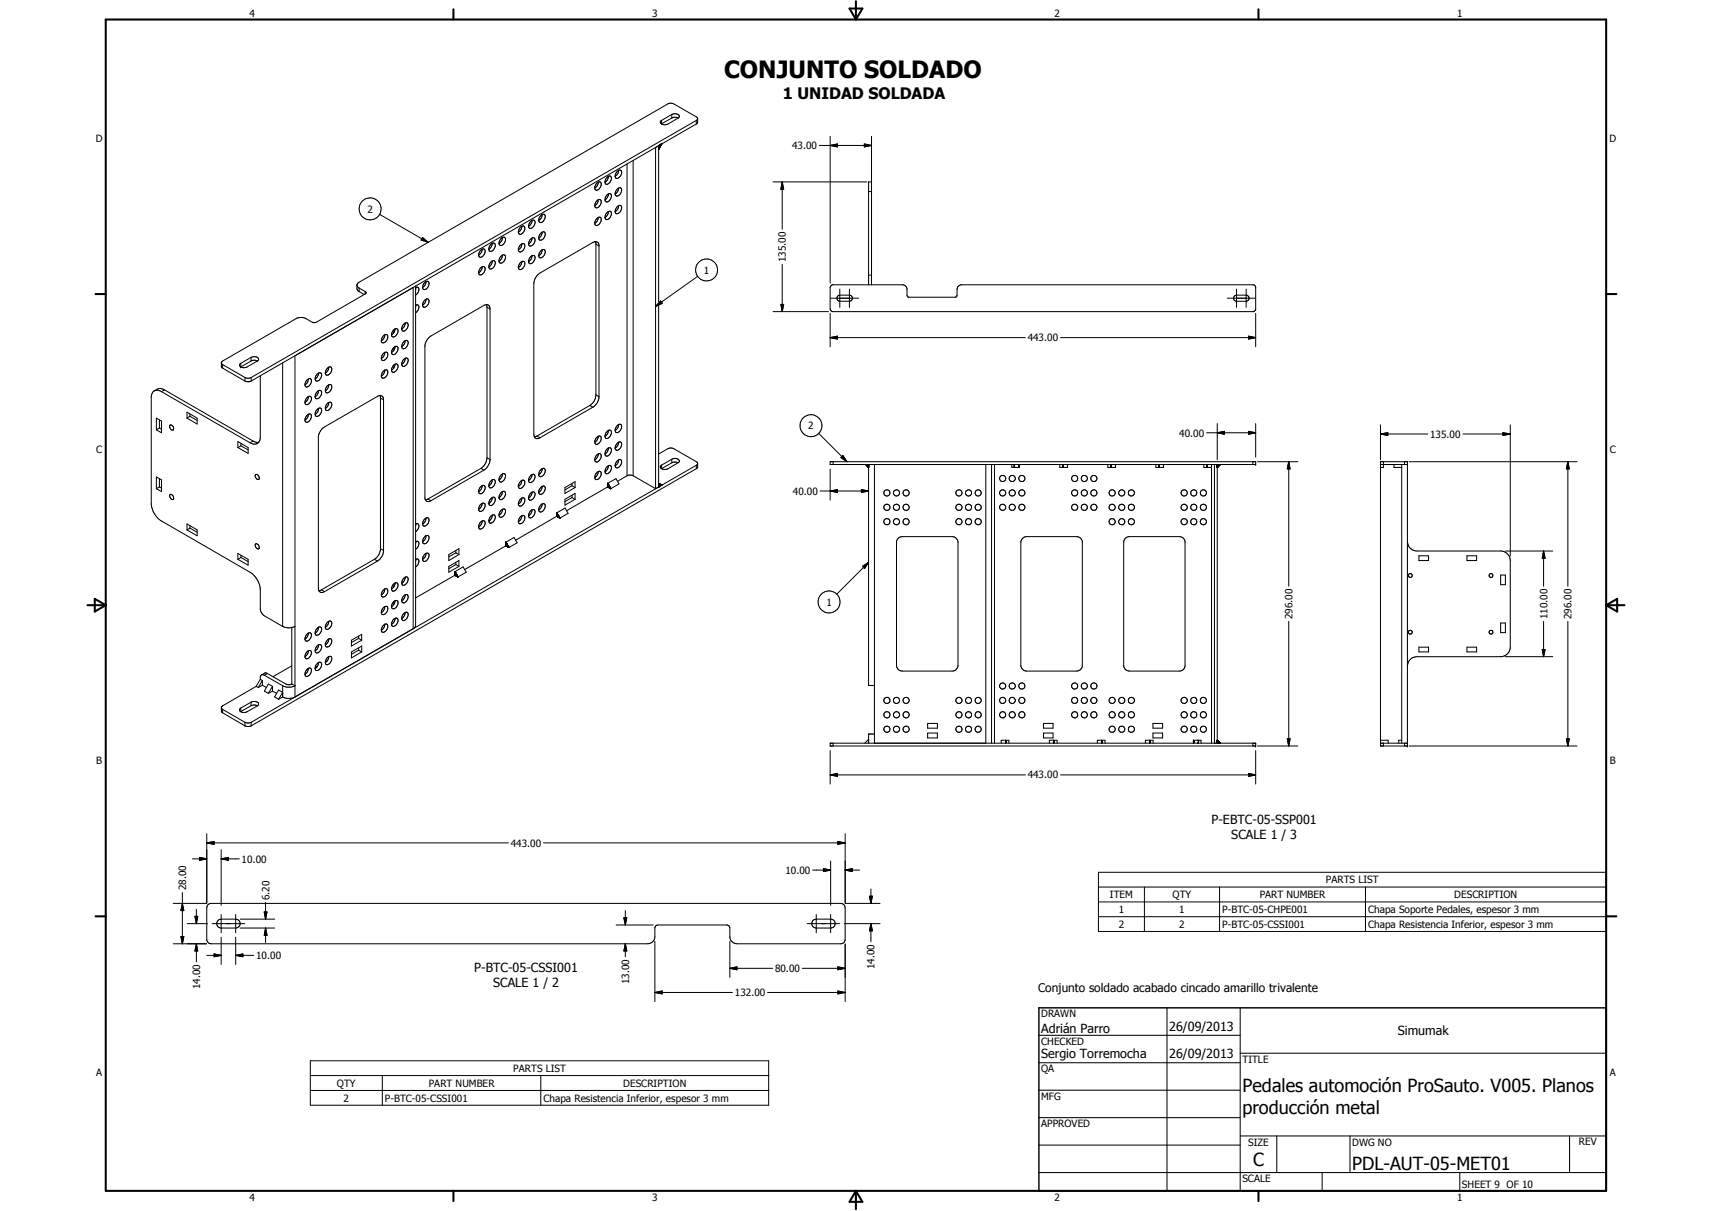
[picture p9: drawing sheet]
<svg xmlns="http://www.w3.org/2000/svg" width="594mm" height="420mm" viewBox="0 0 594 420" stroke-linecap="round" stroke-linejoin="round" font-family="sans-serif">
<defs><g id="words">
<text font-size="8.2" x="251.3" y="27">CONJUNTO SOLDADO</text>
<g font-size="6.3">
<text x="431.1" y="379">Pedales automoción ProSauto. V005. Planos</text>
<text x="431.1" y="386.5">producción metal</text>
<text x="434.8" y="404.7">C</text>
<text x="469.2" y="406">PDL-AUT-05-MET01</text>
</g>
<text font-size="5.5" x="271.6" y="34.3">1 UNIDAD SOLDADA</text>
<g font-size="4.4">
<text x="420.4" y="286">P-EBTC-05-SSP001</text>
<text x="427.3" y="291.2">SCALE 1 / 3</text>
<text x="164.6" y="337.2">P-BTC-05-CSSI001</text>
<text x="171.1" y="342.4">SCALE 1 / 2</text>
<text x="361.3" y="358.4">Adrián Parro</text>
<text x="405.7" y="357.7">26/09/2013</text>
<text x="485" y="359.2">Simumak</text>
<text x="361.3" y="367.1">Sergio Torremocha</text>
<text x="405.7" y="367.2">26/09/2013</text>
</g>
<text font-size="4.1" x="360.2" y="344.3">Conjunto soldado acabado cincado amarillo trivalente</text>
<g font-size="3.5">
<text x="86.6" y="5.8">4</text>
<text x="226.3" y="5.8">3</text>
<text x="365.9" y="5.8">2</text>
<text x="505.6" y="5.8">1</text>
<text x="33.3" y="49.4">D</text>
<text x="274.9" y="51.8">43.00</text>
<text x="558.5" y="49.4">D</text>
<text x="127.5" y="73.8">2</text>
<text x="244.3" y="95">1</text>
<text x="272.7" y="91" transform="rotate(-90 272.7 91)">135.00</text>
<text x="356.6" y="118.4">443.00</text>
<text x="280.5" y="149">2</text>
<text x="409.2" y="151.5">40.00</text>
<text x="496.3" y="151.9">135.00</text>
<text x="33.4" y="157.3">C</text>
<text x="558.6" y="157.3">C</text>
<text x="275.2" y="171.7">40.00</text>
<text x="286.8" y="210.1">1</text>
<text x="448.5" y="214.8" transform="rotate(-90 448.5 214.8)">296.00</text>
<text x="536.9" y="214.8" transform="rotate(-90 536.9 214.8)">110.00</text>
<text x="545.3" y="214.8" transform="rotate(-90 545.3 214.8)">296.00</text>
<text x="33.4" y="265.2">B</text>
<text x="558.6" y="265.2">B</text>
<text x="356.6" y="270.1">443.00</text>
<text x="177.2" y="293.7">443.00</text>
<text x="83.9" y="299.3">10.00</text>
<text x="272.5" y="303.1">10.00</text>
<text x="64.6" y="308.9" transform="rotate(-90 64.6 308.9)">28.00</text>
<text x="385.1" y="311.6">ITEM</text>
<text x="406.9" y="311.7">QTY</text>
<text x="437.1" y="311.6">PART NUMBER</text>
<text x="460.1" y="306.5">PARTS LIST</text>
<text x="504.6" y="311.7">DESCRIPTION</text>
<text x="93.5" y="312.3" transform="rotate(-90 93.5 312.3)">6.20</text>
<text x="388.2" y="316.8">1</text>
<text x="409.2" y="316.8">1</text>
<text x="424.1" y="316.8">P-BTC-05-CHPE001</text>
<text x="474.7" y="316.8">Chapa Soporte Pedales, espesor 3 mm</text>
<text x="388.2" y="321.9">2</text>
<text x="409.2" y="321.9">2</text>
<text x="424.1" y="321.9">P-BTC-05-CSSI001</text>
<text x="474.7" y="321.9">Chapa Resistencia Inferior, espesor 3 mm</text>
<text x="88.9" y="332.7">10.00</text>
<text x="218.3" y="341.4" transform="rotate(-90 218.3 341.4)">13.00</text>
<text x="268.9" y="337.2">80.00</text>
<text x="303.5" y="336.2" transform="rotate(-90 303.5 336.2)">14.00</text>
<text x="69.5" y="343.2" transform="rotate(-90 69.5 343.2)">14.00</text>
<text x="255" y="345.6">132.00</text>
<text x="361.3" y="353">DRAWN</text>
<text x="361.3" y="362.5">CHECKED</text>
<text x="178.1" y="371.9">PARTS LIST</text>
<text x="431.1" y="368.7">TITLE</text>
<text x="33.4" y="373.2">A</text>
<text x="116.9" y="377.1">QTY</text>
<text x="148.8" y="377">PART NUMBER</text>
<text x="216.3" y="377.1">DESCRIPTION</text>
<text x="361.3" y="372.1">QA</text>
<text x="558.6" y="373.2">A</text>
<text x="119.2" y="382.2">2</text>
<text x="133.6" y="382.2">P-BTC-05-CSSI001</text>
<text x="188.6" y="382.2">Chapa Resistencia Inferior, espesor 3 mm</text>
<text x="361.3" y="381.6">MFG</text>
<text x="361.3" y="391.1">APPROVED</text>
<text x="433.1" y="397.5">SIZE</text>
<text x="469.2" y="397.5">DWG NO</text>
<text x="547.9" y="397.4">REV</text>
<text x="431.1" y="410.2">SCALE</text>
<text x="507.3" y="412.3">SHEET 9 OF 10</text>
<text x="86.6" y="416.7">4</text>
<text x="226.3" y="416.7">3</text>
<text x="365.9" y="416.7">2</text>
<text x="505.6" y="416.7">1</text>
</g>
</g></defs>
<g fill="none" stroke="#000" stroke-width=".35">
<path d="M233.1 39.7l.2-.1a1.72 1.72 0 0 1 2.4 .9l-3.9 2.6-1.1 .2-1.1-.2M233.1 39.7l-3.5 2.1M233.1 39.7v1.2M214.1 59.6a.89 .89 0 0 1 1.3-.5 .89 .89 0 0 1 .2 1.4 1.38 1.38 0 0 1-2.1 1.1v-1zM214.7 59.1a2.39 2.39 0 0 1-1.3 2.1M217.6 56.9v108.2M219.7 55.7v109.4M228.6 50.5l1-.5-1 1.8zM228.6 50.5v118.5M228.6 50.5l-1.1 .7v118.3M228.6 50.5l1-.5-1 1.8M229.6 41.8v1.2"/>
<path d="M229.6 43h-.1M229.6 41.8l-.5 .4 .5 .9M233.1 40.9l-3.5 2.1M233.1 40.9l.7-.2 1.5 .2M241.6 41.8l-154.4 89.2M241.6 43l-154.4 89.2M241.6 41.8v1.2M242.1 41.1l-.5 .7M242.1 41.1l-.3-.4-8.2-4.8h-1.7l-107.3 62-.7 .9v1.5l.7 .9M242.1 41.1v1.3l-.5 .6M284.3 50.5h18.1M288.1 50.5l2.5-.5v1z"/>
<path d="M288.1 47.3v50.9M299.9 50l2.5 .5-2.5 .5zM302.4 47.3v51.5M131.7 74.4l16.9 9.7M180.5 78.9l.6-.4 .6-.1a1.86 1.86 0 0 1-.9 2.9 .91 .91 0 0 1-1-.6 .91 .91 0 0 1 .3-1zM181.1 78.5l-.3 1-.9 1.1M184.1 76.9l.4-.4a.85 .85 0 0 1 1.1 .2 .85 .85 0 0 1-.1 1.2 1.33 1.33 0 0 1-1.9 1.1l-.2-.8zM184.6 76.5l-.2 1-1 1M187.6 74.8a.9 .9 0 0 1 1.3-.4 .9 .9 0 0 1 .2 1.4 1.38 1.38 0 0 1-2.1 1.1 2.1 2.1 0 0 1 .6-2.1zM188.1 74.4a2.36 2.36 0 0 1-1.2 2.1M206.8 70l.5-.4a.78 .78 0 0 1 1.3 0 1.93 1.93 0 0 1-1.9 2.5l-.3-1.1zM207 63.6a.89 .89 0 0 1 1.6-.1 1.87 1.87 0 0 1-1.9 2.4l-.2-.2v-1.1z"/>
<path d="M207 75.9l.7-.5h.5a1.78 1.78 0 0 1 .1 1.8 1.78 1.78 0 0 1-1.6 .9l-.2-.2v-1zM207.6 69.3a2.34 2.34 0 0 1-1.2 2.1M207.6 63.2a2.46 2.46 0 0 1-1.2 2.1M207.6 75.4a2.46 2.46 0 0 1-1.2 2.1M210.8 67.5a.86 .86 0 0 1 1.2-.1 .86 .86 0 0 1 0 1.2l-.1 .3a1.16 1.16 0 0 1-.7 1 1.16 1.16 0 0 1-1.2-.2 2.3 2.3 0 0 1 .8-2.2zM210.8 61.4a.86 .86 0 0 1 1.2-.1 .86 .86 0 0 1 0 1.2 1.38 1.38 0 0 1-1.9 1.3 2.09 2.09 0 0 1 .7-2.4zM210.8 73.6a.86 .86 0 0 1 1.2-.1 .86 .86 0 0 1 0 1.3 1.26 1.26 0 0 1-.6 1.1 1.26 1.26 0 0 1-1.4-.1 2.27 2.27 0 0 1 .8-2.2zM211.1 73.4a2.36 2.36 0 0 1-1.2 2.1M211.1 61.1a2.46 2.46 0 0 1-1.2 2.1M211.1 67.3a2.36 2.36 0 0 1-1.2 2M214.1 65.7l.2-.3a.87 .87 0 0 1 1.3 0 1.95 1.95 0 0 1-1.8 2.5l-.4-.7zM214.1 71.8a.9 .9 0 0 1 1.3-.5 .9 .9 0 0 1 .2 1.4l-.1 .3a1.19 1.19 0 0 1-2 .8v-1z"/>
<path d="M214.7 65.2a2.39 2.39 0 0 1-1.3 2.1M214.7 71.4a2.39 2.39 0 0 1-1.3 2M268.3 63.1h32.5M271.4 63.1l.5 2.6h-.9zM271.4 63.1v16.4M301.4 66.5h1M302.4 63.1h-1v35.7M123.9 99.1l.7 .8M124.6 99.9l2.1 1.3M124.6 99.9v1.3M144.2 99.8l.4-.2a1.24 1.24 0 0 1 .8 1.1 1.24 1.24 0 0 1-.6 1.2l-.6 .5M144.2 99.2v117.7l-.2 .7-.6 .5"/>
<path d="M144.3 99.7l-.1 .6M146.6 82.4l2 1.7-2.5-.8zM147.5 97.9a.86 .86 0 0 1 1.3-.1 .86 .86 0 0 1 0 1.3 1.43 1.43 0 0 1-2 1.2l-.1-.2a2.21 2.21 0 0 1 .8-2.2zM147.8 97.7v.3a2.25 2.25 0 0 1-1.2 1.7M166.5 87.1l.5-.4a.84 .84 0 0 1 1.2-.1 .84 .84 0 0 1 0 1.2 1.38 1.38 0 0 1-1.9 1.3l-.2-.9zM166.7 93l.5-.3a.83 .83 0 0 1 1.1 .1 .83 .83 0 0 1-.1 1.1 1.69 1.69 0 0 1-1.8 1.4l-.3-1zM167.3 92.6a2.46 2.46 0 0 1-1.2 2.1M167.3 86.5a2.34 2.34 0 0 1-1.2 2M170.5 84.6a.86 .86 0 0 1 1.2-.1 .86 .86 0 0 1 0 1.3l-.1 .3a1.16 1.16 0 0 1-.7 1 1.16 1.16 0 0 1-1.2-.2 2.3 2.3 0 0 1 .8-2.3zM170.5 90.8a.86 .86 0 0 1 1.2-.2 .86 .86 0 0 1 0 1.3 1.26 1.26 0 0 1-.6 1.2 1.26 1.26 0 0 1-1.4-.1 2.27 2.27 0 0 1 .8-2.2zM170.8 84.4a2.36 2.36 0 0 1-1.2 2.1M170.8 90.6a2.36 2.36 0 0 1-1.2 2"/>
<path d="M173.8 88.9a.9 .9 0 0 1 1.3-.4 .9 .9 0 0 1 .2 1.4l-.1 .3a1.19 1.19 0 0 1-2 .7v-.9zM174 82.6a.87 .87 0 0 1 1.3-.1 1.95 1.95 0 0 1-1.8 2.6 1.84 1.84 0 0 1 .5-2.5zM174.4 82.4a2.39 2.39 0 0 1-1.3 2.1M174.4 88.5a2.39 2.39 0 0 1-1.3 2.1M180.3 85.3l.5-.5a.76 .76 0 0 1 .7-.3 .76 .76 0 0 1 .6 .5 1.77 1.77 0 0 1-2 2.2l-.2-.8zM180.3 91.4l.5-.4a.76 .76 0 0 1 .7-.4 .76 .76 0 0 1 .6 .5 1.94 1.94 0 0 1-1.8 2.4 1.26 1.26 0 0 1 0-2.1zM181.1 90.8l-.3 1-.9 1M181.1 84.6a2.39 2.39 0 0 1-1.2 2.1M184.1 89.2l.8-.6a.89 .89 0 0 1 .8 .5 .89 .89 0 0 1-.2 1 1.38 1.38 0 0 1-1.9 1.2 2.05 2.05 0 0 1 .5-2.1zM184.1 83l.6-.5a.84 .84 0 0 1 1 .4 .84 .84 0 0 1-.2 1 1.46 1.46 0 0 1-1.9 1.3l-.2-.9zM184.6 88.7a2.46 2.46 0 0 1-1.2 2.1M184.6 82.6l-.2 1.1-1 1"/>
<path d="M187.6 81l.4-.4a.86 .86 0 0 1 1.2 .1 .86 .86 0 0 1-.1 1.2 1.34 1.34 0 0 1-2.1 1.1 2.06 2.06 0 0 1 .6-2zM187.6 87.1l.4-.4a.84 .84 0 0 1 1.1 .2 .84 .84 0 0 1 0 1.1 1.54 1.54 0 0 1-2 1.3 1.96 1.96 0 0 1 .5-2.2zM188.1 80.6v.2a2.25 2.25 0 0 1-1.2 1.8M188.1 86.7a2.46 2.46 0 0 1-1.2 2.1M206.6 83.9l.1 53.8a4.3 4.3 0 0 1-2 3M206.8 84.8l1 .5M242.1 95.9l-14.6 10.4M271.4 91.7v16.4M288.5 99l.4-.2h24.5l.7 .4 .6 .7v2.6l.5 .6h16.4l.5-.6 .1-2.6 .5-.7 .8-.4h101.5l.7 .8v7.8l-.7 .7h-146.1l-.4-.2-.4-.8v-7.3zM301.4 95.5h1M124.6 101.2l1.8 1M126.7 101.2l.3 .3-.3 .5"/>
<path d="M126.7 102l-17.1 9.9h-1.1l-2.3-1.3a3.5 3.5 0 0 0-3.5 0l-25.4 14.7-.5 .4v1.6l.5 .4M126.7 101.2v.8M133 116.6a.91 .91 0 0 1 1.3-.5 .91 .91 0 0 1 .2 1.4 1.36 1.36 0 0 1-2 1.2l-.2-.8zM133.5 116.2a2.36 2.36 0 0 1-1.2 2M136.5 114.6a.89 .89 0 0 1 1.3-.5 .89 .89 0 0 1 .2 1.4 1.38 1.38 0 0 1-2.1 1.1v-1zM136.6 114.4v1.1M137.1 114.1a2.46 2.46 0 0 1-1.2 2.1M140.2 112.3a.86 .86 0 0 1 1.3-.1 .86 .86 0 0 1 0 1.3 1.38 1.38 0 0 1-1.9 1.2 2.09 2.09 0 0 1 .6-2.4zM140.2 118.4a.86 .86 0 0 1 1.3-.1 .86 .86 0 0 1 0 1.2l-.1 .3a1.16 1.16 0 0 1-.7 1 1.16 1.16 0 0 1-1.2-.2 2.3 2.3 0 0 1 .7-2.2zM140.6 112.1a2.46 2.46 0 0 1-1.2 2.1M140.6 118.2a2.36 2.36 0 0 1-1.2 2.1M144.2 105.9a.82 .82 0 0 1 1.1 .2 .82 .82 0 0 1-.1 1.1l-1 1.3"/>
<path d="M144.3 105.8l-.1 .7M147.5 104.1a.85 .85 0 0 1 1.2-.2 .85 .85 0 0 1 .1 1.3 1.29 1.29 0 0 1-.7 1.1 1.29 1.29 0 0 1-1.4 0 2.27 2.27 0 0 1 .8-2.2zM147.8 103.8a2.46 2.46 0 0 1-1.2 2.1M168.8 105.7l.2 .9M169 106.6l1 .6M169 106.6v52.2M229.2 104.4l.6 .8-2.3 1.1zM268.3 108.1h19.2M271 105.6h.9l-.5 2.5zM288.1 117.1l2.5-.5v1zM288.1 108.7v11.6M288.1 117.1h67.7"/>
<path d="M288.2 103.5h9.7M290.6 102.9l.8-.5h3.4a1.06 1.06 0 0 1 1 1.1 1.06 1.06 0 0 1-1 1h-3.4a1.06 1.06 0 0 1-.8-1.6zM291.4 100.3v6.3M294.8 100.3v6.3M368 117.1h67.7M425.9 103.5h9.7M428.2 102.9l.9-.5h3.3a1.06 1.06 0 0 1 1.1 1.1 1.06 1.06 0 0 1-1.1 1h-3.3a1.06 1.06 0 0 1-.9-1.6zM429.1 100.3v6.3M432.4 100.3v6.3M433.3 116.6l2.4 .5-2.4 .5zM435.7 108.7v11.6M56 135.9a2.12 2.12 0 0 0-2.3-.4 2.12 2.12 0 0 0-1.2 2v37.6a8.1 8.1 0 0 0 3.5 5.7l30.8 17.7a7.8 7.8 0 0 1 3.5 6.1v6.9l.5 1.2 .9 1 6.4 3.6"/>
<path d="M56 135.9l30.8 17.7M57.1 135.3l30.7 17.7M57.1 135.3l-1.7-.5-1.9 .8M57.1 135.3l-1.1 .6M76.8 126l.5 .5M77.3 126.5l7.7 4.5M77.3 127.7l7.7 4.5M77.3 126.5v1.2M83.6 126.1v1.2M83.6 126.1a.64 .64 0 0 0-.5 .6 .64 .64 0 0 0 .5 .6M85 132.2l.8 .3 1.4-.3M85 131l.8 .2 1.4-.2"/>
<path d="M85 131v1.2M87.1 124a1.97 1.97 0 0 1 2.6 .6l-.4 .7M87.1 124l-3.5 2.1M87.1 125.3l-3.5 2M87.1 124v1.3M87.1 125.3l1-.3 1.2 .3M87.2 131v1.2M89.3 125.3l-3.8 2.1-.8 .2-1.1-.3M90.3 130.3v21.3a2.17 2.17 0 0 1-1 2.3 2.17 2.17 0 0 1-2.5-.3M98.1 125.9v91.4M106.5 138a.88 .88 0 0 1 1.3-.4 .88 .88 0 0 1 .1 1.3 1.59 1.59 0 0 1-1.9 1.3l-.2-.9zM106.7 131.7l.4-.3a.83 .83 0 0 1 1 .4 .83 .83 0 0 1-.2 1 1.46 1.46 0 0 1-1.9 1.3v-1.5z"/>
<path d="M107 131.5a2.34 2.34 0 0 1-1.2 2M107 137.6a2.46 2.46 0 0 1-1.2 2.1M110 129.8a.9 .9 0 0 1 1.3-.4 .9 .9 0 0 1 .2 1.4l-.6 1-.9 .4a1.35 1.35 0 0 1 0-2.4zM110.2 135.8a.86 .86 0 0 1 1.3-.2 .86 .86 0 0 1 0 1.3 1.54 1.54 0 0 1-2 1.3 2.11 2.11 0 0 1 .7-2.4zM110.5 135.6v.2a2.23 2.23 0 0 1-1.2 1.8M110.5 129.4a2.36 2.36 0 0 1-1.2 2.1M113.5 127.8l.5-.3a.85 .85 0 0 1 1.1 .1 .85 .85 0 0 1-.1 1.2 1.28 1.28 0 0 1-.7 1.2 1.28 1.28 0 0 1-1.4-.2v-.9zM113.5 133.9l.7-.4a.84 .84 0 0 1 .9 .3 .84 .84 0 0 1-.1 1.1 1.28 1.28 0 0 1-.7 1.2 1.28 1.28 0 0 1-1.4-.2v-.9zM114.1 133.5a2.46 2.46 0 0 1-1.2 2.1M114.1 127.4a2.46 2.46 0 0 1-1.2 2.1M114.1 139.6a2.46 2.46 0 0 1-1.2 2.1M131.9 137.2l.1 .9"/>
<path d="M132 138.1l1.1 .6M132 138.1v52.6a4.7 4.7 0 0 1-2.1 3.4M133 122.7a.91 .91 0 0 1 1.3-.4 .91 .91 0 0 1 .2 1.4 1.42 1.42 0 0 1-2 1.2 2.05 2.05 0 0 1 .5-2.2zM133 128.8a.84 .84 0 0 1 .9-.5 .84 .84 0 0 1 .7 .9 1.66 1.66 0 0 1-2.1 1.8l-.2-.8zM133.5 122.3l-.4 1.3-.8 .8M133.5 128.4a2.36 2.36 0 0 1-1.2 2.1M136.5 126.8l.4-.4a.83 .83 0 0 1 1.2 .2 .83 .83 0 0 1-.1 1.1l-.6 1-1.1 .5a1.61 1.61 0 0 1 .2-2.4zM136.6 121.6l-.7 .7M136.6 120.6v1M136.6 126.7v1M136.7 120.5a.84 .84 0 0 1 1.3-.2 .84 .84 0 0 1 0 1.3 1.38 1.38 0 0 1-1.9 1.3 1.94 1.94 0 0 1 .6-2.4zM137.1 120.3l-.5 1.3"/>
<path d="M137.1 126.4a2.46 2.46 0 0 1-1.2 2M140.2 124.5a.86 .86 0 0 1 1.3-.1 .86 .86 0 0 1 0 1.3 1.26 1.26 0 0 1-.7 1.2 1.26 1.26 0 0 1-1.3-.2 2.27 2.27 0 0 1 .7-2.2zM140.6 124.3a2.36 2.36 0 0 1-1.2 2.1M206.8 137l1 .6M54.3 145.1l1.7 1v4.1l-1.7-1.1zM55.3 145.7v2.8M55.3 148.5l.7 .5M55.3 148.5l-1 .6M58.9 147.6a1.02 1.02 0 0 1 1.2 .4 1.02 1.02 0 0 1-.1 1.2 1.21 1.21 0 0 1-1.1-1.6zM64.9 143l3.5 2.1v2l-3.5-2zM65.9 143.6v.8M65.9 144.4l2.5 1.5"/>
<path d="M65.9 144.4l-1 .7M82.5 153.2l3.6 2.1v2l-3.6-2zM83.6 153.8v.9M83.6 154.7l2.5 1.4M83.6 154.7l-1.1 .6M87.8 153l1.3 .5h.7M87.8 153l-1 .6M106.7 143.9l.4-.2a.92 .92 0 0 1 1 .5 .92 .92 0 0 1-.3 1.1 1.19 1.19 0 0 1-1.9 .9l.1-1.3zM107 143.7l-.2 1.1-1 1M110 142.1l.4-.4a.86 .86 0 0 1 1.2 .2 .86 .86 0 0 1-.1 1.1 1.34 1.34 0 0 1-2.1 1.1v-1zM110.5 141.7a2.36 2.36 0 0 1-1.2 2.1M113.5 140.1l.9-.6a.89 .89 0 0 1 .8 .6 .89 .89 0 0 1-.2 .9 1.28 1.28 0 0 1-.7 1.2 1.28 1.28 0 0 1-1.4-.1v-1z"/>
<path d="M169 158.8l1 .6M169 158.8a4.7 4.7 0 0 1-2.1 3.7M186.3 151.3l-.8 .3M186.3 151.3l1.1 .6M204.7 140.7l1 .6M204.7 140.7l-18.4 10.6M205.7 141.3a4.6 4.6 0 0 0 2.1-3.3v-53a1.27 1.27 0 0 0-.7-1.1 1.27 1.27 0 0 0-1.4 .2l-18.3 10.6a4.7 4.7 0 0 0-2.2 3.7v52.3a1.29 1.29 0 0 0 .7 1.3 1.29 1.29 0 0 0 1.5-.1M205.7 141.3l-18.3 10.6M206.8 152l.7-.6 .7-.1a1.78 1.78 0 0 1 .1 1.9 1.78 1.78 0 0 1-1.6 .9 1.69 1.69 0 0 1 .1-2.1zM207 157.9l1.2-.5a1.86 1.86 0 0 1-.9 2.9 .91 .91 0 0 1-1-.6 .91 .91 0 0 1 .3-1zM207.6 157.5a2.46 2.46 0 0 1-1.2 2.1M207.6 151.4a2.46 2.46 0 0 1-1.2 2.1"/>
<path d="M210.6 155.9a.89 .89 0 0 1 1.3-.5 .89 .89 0 0 1 .1 1.4 1.33 1.33 0 0 1-1.9 1.2 2 2 0 0 1 .5-2.1zM210.8 149.6a.86 .86 0 0 1 1.2-.2 .86 .86 0 0 1 0 1.3l-.1 .3a1.16 1.16 0 0 1-.7 .9 1.16 1.16 0 0 1-1.2-.1 2.27 2.27 0 0 1 .8-2.2zM211.1 155.4a2.36 2.36 0 0 1-1.2 2.1M211.1 149.4l-.4 1.3-.8 .7M214.1 147.7l.4-.3a.83 .83 0 0 1 1.2 .1 .83 .83 0 0 1-.1 1.1 1.28 1.28 0 0 1-.7 1.3 1.28 1.28 0 0 1-1.4-.2v-.9zM214.1 160l.7-.5a.83 .83 0 0 1 .9 .4 .83 .83 0 0 1-.1 1 1.34 1.34 0 0 1-2.1 1.1 2.06 2.06 0 0 1 .6-2zM214.1 153.8a.9 .9 0 0 1 1.3-.4 .9 .9 0 0 1 .2 1.4 1.69 1.69 0 0 1-1.8 1.3l-.4-.7zM214.7 147.3v.2a2.41 2.41 0 0 1-1.3 1.9M214.7 153.4a2.39 2.39 0 0 1-1.3 2.1M214.7 159.6a2.27 2.27 0 0 1-1.3 2M228.6 157.5l3.3-1.9 1.5-.1 8.4 4.8 .3 .5M233.1 159.3a1.76 1.76 0 0 1 2.6 .8l-3.9 2.5a1.74 1.74 0 0 1-2.7-.8l.5-.4"/>
<path d="M233.1 159.3v1.3M233.1 159.3l-3.5 2.1M284.1 150.4l9.8 9.8M292.5 158l1.4 2.2-2.1-1.5zM418.7 150.2h17M422.4 150.2l2.5-.6v1.1zM422.4 147v12.6M433.3 149.6l2.4 .6-2.4 .5zM435.7 147v11.6M479 150.6l2.6-.5v1zM479 147.4v12.2M479 150.6h16.5"/>
<path d="M507.7 150.6h16.4M521.5 150.1l2.6 .5-2.6 .5zM524.1 147.4v45.5M54.3 165.5l1.7 1v4.1l-1.7-1.1zM55.3 166.1v2.9M55.3 169l.7 .3M55.3 169l-1 .5M58.9 171.7a.93 .93 0 0 1 1.2 .4 .93 .93 0 0 1-.3 1.2 1.39 1.39 0 0 1-.9-1.6zM88.6 164.7a1.01 1.01 0 0 1 1.2 .5 1.01 1.01 0 0 1-.1 1.2 1.27 1.27 0 0 1-1.1-1.7zM147.5 180a.86 .86 0 0 1 1.2-.1 .86 .86 0 0 1 .1 1.2 1.42 1.42 0 0 1-2 1.3 2.17 2.17 0 0 1 .7-2.4zM147.8 179.7l-.4 1.4-.8 .7M148.5 173.1l-.9 .3"/>
<path d="M148.5 173.1l1 .6M166.5 169.2l1.1-.8a1.01 1.01 0 0 1 .8 .7 1.01 1.01 0 0 1-.3 1.1 1.19 1.19 0 0 1-1.9 .7v-.9zM166.7 175l.9-.5a1.07 1.07 0 0 1 .9 .9 1.07 1.07 0 0 1-.6 1.1 .97 .97 0 0 1-1.3 .9 .97 .97 0 0 1-.3-1.6zM166.9 162.5l1 .6M166.9 162.5l-18.4 10.6M167.3 174.6a2.46 2.46 0 0 1-1.2 2.1M167.3 168.5a2.46 2.46 0 0 1-1.2 2.1M167.9 163.1l1.3-1.2 .8-2.1v-52.9a1.29 1.29 0 0 0-.7-1.1 1.29 1.29 0 0 0-1.4 .2l-18.4 10.6-1.3 1.3-.6 1.4-.2 53.5a1.22 1.22 0 0 0 .8 1.2 1.22 1.22 0 0 0 1.3-.3M167.9 163.1l-18.4 10.6M170.3 173a.89 .89 0 0 1 1.3-.4 .89 .89 0 0 1 .1 1.4 1.33 1.33 0 0 1-1.9 1.2 2 2 0 0 1 .5-2.2zM170.5 166.7a.86 .86 0 0 1 1.2-.1 .86 .86 0 0 1 0 1.3l-.1 .2a1.16 1.16 0 0 1-.7 1 1.16 1.16 0 0 1-1.2-.2 2.27 2.27 0 0 1 .8-2.2zM170.5 178.9l.6-.3a1.01 1.01 0 0 1 .8 .7 1.01 1.01 0 0 1-.3 1.1 1.11 1.11 0 0 1-.7 1 1.11 1.11 0 0 1-1.2-.3 2.27 2.27 0 0 1 .8-2.2z"/>
<path d="M170.8 178.7l-.4 1.3-.8 .8M170.8 172.6a2.36 2.36 0 0 1-1.2 2.1M170.8 166.5l-.4 1.3-.8 .8M173.8 171a.9 .9 0 0 1 1.3-.5 .9 .9 0 0 1 .2 1.4 1.69 1.69 0 0 1-1.8 1.4l-.4-.7zM173.8 164.8l.4-.3a.83 .83 0 0 1 1.2 .1 .83 .83 0 0 1-.1 1.2 1.28 1.28 0 0 1-.7 1.2 1.28 1.28 0 0 1-1.4-.1v-1zM173.8 177.1l.6-.4a.83 .83 0 0 1 1 .3 .83 .83 0 0 1-.1 1.1 1.28 1.28 0 0 1-.7 1.1 1.28 1.28 0 0 1-1.4-.1 2.06 2.06 0 0 1 .6-2zM174.4 164.5a2.39 2.39 0 0 1-1.3 2M174.4 170.6a2.39 2.39 0 0 1-1.3 2M174.4 176.7l-.3 1.1-1 .9M180.3 179.6l.5-.4a.76 .76 0 0 1 .7-.4 .76 .76 0 0 1 .6 .5 1.69 1.69 0 0 1-.3 1.7 1.69 1.69 0 0 1-1.7 .5l-.2-.8zM180.5 173.2a.89 .89 0 0 1 1.6-.1 1.87 1.87 0 0 1-1.9 2.4l-.3-1zM180.8 166.9a.76 .76 0 0 1 .7-.3 .76 .76 0 0 1 .6 .4 1.76 1.76 0 0 1-2 2.3 1.94 1.94 0 0 1 .7-2.4z"/>
<path d="M181.1 172.8a2.39 2.39 0 0 1-1.2 2.1M181.1 166.7l-.3 1.1-.9 1M181.1 178.9l-.3 1.1-.9 1M184.1 171.2a.93 .93 0 0 1 1.4-.3 .93 .93 0 0 1-.1 1.5 1.11 1.11 0 0 1-.8 1 1.11 1.11 0 0 1-1.2-.4l.2-1zM184.1 177.3a.88 .88 0 0 1 1.3-.4 .88 .88 0 0 1 .1 1.3 1.38 1.38 0 0 1-1.9 1.3l-.2-.9zM184.1 165.1l.4-.4a.83 .83 0 0 1 1.1 .2 .83 .83 0 0 1-.1 1.1 1.59 1.59 0 0 1-1.9 1.3l-.2-.9zM184.6 164.6a2.46 2.46 0 0 1-1.2 2.1M184.6 176.9l-.2 1.1-1 1M184.6 170.8a2.46 2.46 0 0 1-1.2 2M187.6 169.2l.4-.4a.86 .86 0 0 1 1.2 .1 .86 .86 0 0 1-.1 1.2 1.48 1.48 0 0 1-2 1.2 1.96 1.96 0 0 1 .5-2.1zM187.8 162.8a.86 .86 0 0 1 1.3-.1 .86 .86 0 0 1 0 1.3 1.54 1.54 0 0 1-2 1.2 2.11 2.11 0 0 1 .7-2.4zM187.8 175a.86 .86 0 0 1 1.3 0 .86 .86 0 0 1 0 1.2 1.47 1.47 0 0 1-2 1.3 2.11 2.11 0 0 1 .7-2.5z"/>
<path d="M188.1 162.6l-.4 1.3-.8 .8M188.1 168.7v.3a2.39 2.39 0 0 1-1.2 1.8M188.1 174.8a2.36 2.36 0 0 1-1.2 2.1M193.2 177.9l1.1 1.8-1.1-.6zM193.2 179.1l-14.3 8.3M193.2 177.9l2.9-1.6 1 1.8-2.8 1.6M193.2 177.9l1.1 1.8M193.2 177.9v1.2M193.2 179.1l1.1 .6M196 169.2l3.6-2.1v2.1l-3.6 2zM196 173.2l3.6-2v2l-3.6 2.1zM198.5 167.7v.8"/>
<path d="M198.5 171.8v.8M198.5 168.5l1.1 .7M198.5 168.5l-2.5 1.5M198.5 172.6l1.1 .6M198.5 172.6l-2.5 1.4M206.8 164.3l.9-.7h.5a1.82 1.82 0 0 1-.9 2.8h-.5l-.4-.5zM207.6 163.6a2.46 2.46 0 0 1-1.2 2.1M210.8 161.8l.6-.3a1.01 1.01 0 0 1 .8 .7 1.01 1.01 0 0 1-.3 1 1.11 1.11 0 0 1-.7 1.1 1.11 1.11 0 0 1-1.2-.3 2.27 2.27 0 0 1 .8-2.2zM210.9 167.7l1.1 1.8-1.1-.6zM210.9 168.9l-14.3 8.3M210.9 167.7l2.8-1.6 1.1 1.8-2.8 1.6M210.9 167.7l1.1 1.8"/>
<path d="M210.9 167.7v1.2M210.9 168.9l1.1 .6M211.1 161.6l-.4 1.3-.8 .8M217.6 165.1l-3.3 1.9M217.6 165.1l1-.3 1.1 .3M219.7 165.1l7.8 4.4M228.6 167.7l1 .6-1 .7zM228.6 169l-1.1 .5M228.6 167.7l1 .6-1 .7M229.5 162.6h.1M229.6 161.4v1.2M233.1 160.6l-3.5 2"/>
<path d="M233.1 160.6l.7-.3 1.5 .3M241.6 161.4v1.2M241.6 161.4l-154.4 89.2M241.6 162.6l-154.4 89.2M242.1 160.8v1.2l-.5 .6M242.1 160.8l-.5 .6M284.6 170.3h16.8M288.1 170.3l2.5-.4v1zM288.1 160.2h147.6v1h-147.6zM288.1 162.8v10.7M289.1 160.2v1M298.9 169.9l2.5 .4-2.5 .6z"/>
<path d="M300.4 161.2h1v1zM300.4 161.2l1 1M301.4 161.2v76.6h2M303.4 161.2v96.7M342.1 161.2v96.7M344.1 161.2v96.7M345.1 161.2v96.7M351.1 161.2v1h2.7v-1M352.2 161.2l-.2 .5 .2 .5M353.7 161.2l-.2 .5 .2 .5M367.7 161.2v1h2.7v-1M369 161.2v1"/>
<path d="M384.4 161.2v1h2.7v-1M385.6 161.2v1M401.1 161.2v1h2.6v-1M402.3 161.2v1M417.7 161.2v1h2.7M419 161.2v1M420.4 161.2v96.7M421.4 161.2v96.7M422.4 161.2h1l-1 1zM422.4 161.2v96.7M423.4 161.2l-1 1M434.8 160.2v1"/>
<path d="M436.4 160.2h14M447.2 160.2l.5 2.5h-1zM447.2 160.2v43.2M479 161.2h9.4M479 160.2h9.4v98.6h-9.4zM480.1 160.2v2h-1.1M483.7 161.2v1h2.7M486.4 161.2v96.7M487.4 160.2v1M489 160.2h58.2M544.1 160.2l.5 2.5h-1zM544.1 160.2v43.2"/>
<path d="M64.9 181.8l3.5 2.1v2l-3.5-2zM65.9 182.4v.9M65.9 183.3l2.5 1.4M65.9 183.3l-1 .6M82.5 192l3.6 2.1v2l-3.6-2zM83.6 192.6v.8M83.6 193.4l2.5 1.5M83.6 193.4l-1.1 .7M88.7 188.7a1.06 1.06 0 0 1 1.1 .6 1.06 1.06 0 0 1-.1 1.2 1.21 1.21 0 0 1-1-1.8zM129.9 194.1l1.1 .6M129.9 194.1l-18.4 10.5M131 194.7a5.1 5.1 0 0 0 2.1-3.4v-52.9a1.25 1.25 0 0 0-.8-1.1 1.25 1.25 0 0 0-1.3 .2l-18.4 10.6-1.1 1-.8 1.3-.2 1.1v52.8a1.29 1.29 0 0 0 .8 1.2 1.29 1.29 0 0 0 1.3-.2"/>
<path d="M131 194.7l-18.4 10.6M132 190.4l1.1 .6M144.2 188a.83 .83 0 0 1 1.1 .1 .83 .83 0 0 1-.1 1.2l-1 1.2M144.2 181.8l.4-.1a1.24 1.24 0 0 1 .8 1 1.24 1.24 0 0 1-.6 1.2l-.6 .5M144.2 194.1a.78 .78 0 0 1 1 0 .78 .78 0 0 1 .1 1l-.3 .8-.8 .8M144.3 187.9l-.1 .6M144.3 181.8l-.1 .6M144.3 194.1l-.1 .5M147.5 192.2a.86 .86 0 0 1 1.2-.1 .86 .86 0 0 1 .1 1.2 1.37 1.37 0 0 1-2 1.3 2.17 2.17 0 0 1 .7-2.4zM147.5 186.1a.86 .86 0 0 1 1.3-.1 .86 .86 0 0 1 0 1.2 1.37 1.37 0 0 1-2 1.3 2.09 2.09 0 0 1 .7-2.4zM147.8 192v.2a2.23 2.23 0 0 1-1.2 1.9M147.8 185.8a2.46 2.46 0 0 1-1.2 2.2"/>
<path d="M155.7 192.4l3.6-2v2l-3.6 2.1zM155.7 196.5l3.6-2v2l-3.6 2zM157.9 198.3l1 1.9-1-.6zM157.9 199.6l-13.7 7.8M157.9 198.3l2.8-1.6 1.1 1.8-2.9 1.7M157.9 198.3l1 1.9M157.9 198.3v1.3M157.9 199.6l1 .6M158.2 191v.8M158.2 195.1v.8M158.2 191.8l1.1 .6M158.2 191.8l-2.5 1.4"/>
<path d="M158.2 195.9l1.1 .6M158.2 195.9l-2.5 1.4M166.5 181.4l.9-.7a.84 .84 0 0 1 .9 .4 .84 .84 0 0 1-.1 1 1.52 1.52 0 0 1-1.9 1.3l-.2-.9zM167.3 180.8a2.46 2.46 0 0 1-1.2 2M175.5 188.1l1.1 1.8-1.1-.5zM175.5 189.4l-14.3 8.2M175.5 188.1l2.9-1.6 1 1.8-2.8 1.6M175.5 188.1l1.1 1.8M175.5 188.1v1.3M175.5 189.4l1.1 .5M299.3 196.5l2.1-1.4-1.4 2.1zM301.4 195.1l-11 11.1"/>
<path d="M311.6 186.9l.5-.5 1-.2h17.3a2 2 0 0 1 2 2v42.6a2.09 2.09 0 0 1-2 2h-17.3a2.07 2.07 0 0 1-2-1.6v-43.4zM354.7 186.9l.6-.5 1-.2h17.3a2.07 2.07 0 0 1 2 1.6v43.4a2.07 2.07 0 0 1-2 1.6h-17.3a2.07 2.07 0 0 1-2.1-2v-42.6zM390.4 186.9l.5-.5 1-.2h17.4l1.2 .4 .7 1.2-.1 43.7-.9 1.1-.9 .2h-17.4a2 2 0 0 1-2-2v-42.6zM488.4 187.8a3.3 3.3 0 0 0 3.3 3.4h29.5a3.5 3.5 0 0 1 2.9 3.3v30a3.4 3.4 0 0 1-2.9 3.3h-29.5a3.3 3.3 0 0 0-3.3 3.4M492.4 192.8h3.3v1.7h-3.3zM509 192.8h3.4v1.7h-3.4zM520.7 199.5h1.7v3.4h-1.7zM522.3 191.2h16.5M535.6 191.2l.5 2.5h-.9zM535.6 191.2v12.2M98.1 217.3a5 5 0 0 0 4.3 0M101.3 217.7v19.6"/>
<path d="M107 219.6a2.46 2.46 0 0 1-1.2 2.1M109.8 218.3l.6-.6a.86 .86 0 0 1 1.2 .1 .86 .86 0 0 1-.1 1.2 1.54 1.54 0 0 1-2 1.2l-.1-.9zM110.5 217.6a2.46 2.46 0 0 1-1.2 2.1M111.5 204.6l-.8 .4M111.5 204.6l1.1 .7M113.5 216l.5-.4a.83 .83 0 0 1 1.1 .2 .83 .83 0 0 1-.1 1.1 1.38 1.38 0 0 1-2.1 1.1v-1zM114.1 215.6a2.46 2.46 0 0 1-1.2 2M133 204.8a.91 .91 0 0 1 1.3-.5 .91 .91 0 0 1 .2 1.4 1.33 1.33 0 0 1-2.1 1.1l-.1-.7zM133 210.9a.91 .91 0 0 1 1.3-.5 .91 .91 0 0 1 .2 1.4 1.51 1.51 0 0 1-2 1.3l-.2-.9zM133 217a.83 .83 0 0 1 .9-.5 .83 .83 0 0 1 .7 .9 1.65 1.65 0 0 1-2.1 1.8l-.2-.9zM133.5 204.3a2.36 2.36 0 0 1-1.2 2.1M133.5 210.5v.2a2.25 2.25 0 0 1-1.2 1.8"/>
<path d="M133.5 216.6a2.46 2.46 0 0 1-1.2 2.1M136.5 208.8l.9-.5a.99 .99 0 0 1 .8 .7 .99 .99 0 0 1-.3 1.1l-.5 .7a.81 .81 0 0 1-1.1 .4 .81 .81 0 0 1-.4-1zM136.6 202.6v1M136.6 208.7v1.1M136.7 214.8l.5-.3a.84 .84 0 0 1 .9 .4 .84 .84 0 0 1-.1 1 1.44 1.44 0 0 1-1.9 1.3 2 2 0 0 1 .6-2.4zM136.7 202.5l.7-.3a1.01 1.01 0 0 1 .8 .7 1.01 1.01 0 0 1-.3 1.1 1.14 1.14 0 0 1-.7 1 1.14 1.14 0 0 1-1.3-.3v-.9zM137.1 202.3a2.46 2.46 0 0 1-1.2 2.1M137.1 214.5a2.46 2.46 0 0 1-1.2 2.1M137.1 208.4a2.46 2.46 0 0 1-1.2 2.1M140.1 206.8a.89 .89 0 0 1 1.3-.4 .89 .89 0 0 1 .1 1.4 1.33 1.33 0 0 1-1.9 1.2 2 2 0 0 1 .5-2.2zM140.2 200.5a.86 .86 0 0 1 1.3-.1 .86 .86 0 0 1 0 1.2l-.1 .3a1.16 1.16 0 0 1-.7 1 1.16 1.16 0 0 1-1.2-.2 2.27 2.27 0 0 1 .7-2.2zM140.2 212.7l.7-.3a1.01 1.01 0 0 1 .8 .7 1.01 1.01 0 0 1-.3 1.1 1.11 1.11 0 0 1-.7 1 1.11 1.11 0 0 1-1.2-.3 2.27 2.27 0 0 1 .7-2.2z"/>
<path d="M140.6 206.4a2.36 2.36 0 0 1-1.2 2M140.6 200.3l-.4 1.3-.8 .8M140.6 212.5l-.4 1.3-.8 .8M143.4 218.1v-118.4l-41 23.7v118.4M143.4 218.1l-41 23.7M447.2 215.6v43.2M520.7 216.2h1.7v3.3h-1.7zM535.6 215.6v12.2M544.1 215.6v43.2M88.9 238.1l-12 7.1-.1 1.7 .5 .4M88.9 238.1l.7 .4M90.3 235.7l-1.4 2.4"/>
<path d="M90.3 235.7l.8 .4M91.1 237.7l1.3 .8M91.1 236.1l-1.5 2.4M91.1 237.7l-1.5 .8M91.1 236.1v1.6M91.7 234.3l-.6-.2-.6 .3-.2 1.3M91.7 234.3l6.4 3.6M92.8 233.7l-.8-.2-1.3 .7M92.8 233.7l-1.1 .6M92.8 233.7l6.8 3.8 1.7-.2M94.6 239.8l1.4 .8M94.6 238.1l-1.5-.8-1.4 2.5 1.4 .8"/>
<path d="M94.6 238.1l-1.5 2.5M94.6 239.8l-1.5 .8M94.6 238.1v1.7M96.7 239.4l1.4 .8-1.4 2.4-1.4-.8zM98.1 237.9v3.9M101.3 237.3l1.1 .6a4.6 4.6 0 0 1-4.3 0M101.3 231l-6.6 3.8M106.5 232.3a.84 .84 0 0 1 .7-.6 .84 .84 0 0 1 .8 .5 1.97 1.97 0 0 1-1.9 2.4 1.7 1.7 0 0 1 .4-2.3zM106.5 220.1a.84 .84 0 0 1 .7-.6 .84 .84 0 0 1 .8 .5 2.01 2.01 0 0 1-1.9 2.4 1.7 1.7 0 0 1 .4-2.3zM106.5 226.2l.6-.5a.84 .84 0 0 1 1 .4 .84 .84 0 0 1-.2 1 1.45 1.45 0 0 1-1.9 1.3l-.2-.9zM107 231.9l-.2 1.1-1 1M107 225.8a2.47 2.47 0 0 1-1.2 2"/>
<path d="M109.8 230.5l.6-.6a.86 .86 0 0 1 1.2 .1 .86 .86 0 0 1-.1 1.2l-.8 1.2-.7 .3a1.26 1.26 0 0 1-.2-2.2zM110 224.2a.89 .89 0 0 1 1.3-.5 .89 .89 0 0 1 .2 1.4 1.36 1.36 0 0 1-2 1.2 2 2 0 0 1 .5-2.1zM110.1 231.2l-.7 .4M110.5 229.9l-.4 1.3-.8 .7M110.5 223.7a2.36 2.36 0 0 1-1.2 2.1M113.5 222.1l.7-.4a.92 .92 0 0 1 1 .5 .92 .92 0 0 1-.3 1.1 1.11 1.11 0 0 1-.8 1 1.11 1.11 0 0 1-1.2-.4v-.8zM113.5 228.3a.88 .88 0 0 1 1.3-.5 .88 .88 0 0 1 .2 1.4 1.38 1.38 0 0 1-1.9 1.2 1.85 1.85 0 0 1 .4-2.1zM113.7 229.2l-.8 .7M113.7 229.2l-.8 .4M114.1 221.7a2.46 2.46 0 0 1-1.2 2.1M114.1 227.8l-.4 1.4M122 222.1l3.5-2v2l-3.5 2.1z"/>
<path d="M122 226.2l3.5-2v2l-3.5 2.1zM124.5 225.6l-2.5 1.4M124.5 225.6l1 .6M124.5 220.7v.8M124.5 224.8v.8M124.5 221.5l-2.5 1.4M124.5 221.5l1 .6M492.4 224.5h3.3v1.7h-3.3zM509 224.5h3.4v1.7h-3.4zM522.3 227.8h16.5M535.2 225.3h.9l-.5 2.5zM76.8 245.7l.5 .4"/>
<path d="M77.3 246.1v1.2M77.3 246.1l7.7 4.5M77.3 247.3l7.7 4.5M83.6 245.7v1.2M83.6 245.7a.67 .67 0 0 0-.5 .6 .67 .67 0 0 0 .5 .6M85 250.6v1.2M85 250.6l1.1 .3 1.1-.3M85 251.8l1.1 .3 1.1-.3M87.1 243.6a1.86 1.86 0 0 1 2.6 .7l-.4 .6M87.1 243.6v1.3M87.1 243.6l-3.5 2.1M87.1 244.9l-3.5 2"/>
<path d="M87.1 244.9l1.3-.3 .9 .3M87.2 250.6v1.2M89.3 244.9l-3.8 2.2-1.1 .1-.8-.3M98.1 241.8a4.6 4.6 0 0 0 4.3 0M98.1 241.8l-1.4 .8M288.1 257.9h147.6v.9h-147.6zM289.1 257.9v.9M301.4 256.5l-1.3 1.4M303.4 254.7h-2v3.2M321.9 251h3.4v1.6h-3.4zM321.9 254.3h3.4v1.7h-3.4zM347.4 257.9v-1.1h2.7v1.1"/>
<path d="M348.9 256.8v1.1M362.1 251h3.3v1.6h-3.3zM362.1 254.3h3.3v1.7h-3.3zM364.1 257.9v-1.1h2.7v1.1M365.5 256.8l.3 .5-.3 .6M380.8 257.9v-1.1h2.6v1.1M382.2 256.8l.2 .5-.2 .6M397.5 257.9v-1.1h2.6v1.1M398.9 256.8v1.1M400.1 251h3.3v1.6h-3.3zM400.1 254.3h3.3v1.7h-3.3zM414.1 257.9v-1.1h2.7v1.1"/>
<path d="M414.1 256.8l.3 .5-.3 .6M415.7 256.8l.2 .5-.2 .6M422.4 256.8l1 1.1h-1zM422.4 256.8l1 1.1M434.8 257.9v.9M436.4 258.8h14M446.7 256.3h1l-.5 2.5zM479 257.9h9.4M479 256.8h2.7v1.1M480.1 257.9v.9M486.4 256.8h-1v1.1M487.4 257.9v.9"/>
<path d="M489 258.8h58.2M543.6 256.3h1l-.5 2.5zM288.1 268.9l2.5-.5v1zM288.1 260.4v11.6M288.1 268.9h67.7M368 268.9h67.7M433.3 268.4l2.4 .5-2.4 .5zM435.7 260.4v11.6M66.8 298h4.9M69.3 297.5l2.4 .5-2.4 .5zM71.7 292.4l2.6-.4v.9zM71.7 289.3v24.1"/>
<path d="M71.7 292.4h104.7M76.7 298l2.6-.5v1zM76.7 294.8v19.3M76.7 298h6.4M188.6 292.4h104.7M288.2 298.7v15.4M290.7 292l2.6 .4-2.6 .5zM293.3 289.3v24.1M60.1 313.4h11.6M63.3 313.4l.5 2.5h-1zM63.3 309.7v17.7M67.6 317.9h1l-.5 2.6z"/>
<path d="M68.1 315.5v5M72.2 313.9l1.1-.5h218.5a1.52 1.52 0 0 1 1.5 1.6v10.9a1.52 1.52 0 0 1-1.5 1.5h-36.1a2.58 2.58 0 0 1-2.4-2.1l-.1-3.6-.3-.5-.6-.3h-24l-.7 .3-.3 .5-.1 3.6a2.57 2.57 0 0 1-2.5 2.1h-151.4a1.52 1.52 0 0 1-1.6-1.5v-10.9zM75.7 319.3l1-.4h5.1a1.55 1.55 0 0 1 1.5 1.5 1.55 1.55 0 0 1-1.5 1.6h-5.1a1.55 1.55 0 0 1-1.4-1 1.55 1.55 0 0 1 .4-1.7zM76.7 317.3v6.3M81.8 317.3v6.3M83.3 318.9h12M91.7 316.4h1l-.5 2.5zM92.2 313.1v5.8M216.5 318.4h1l-.5 2.5zM217 315.9v5M282 301.9h6.2M282.1 319.3l1.1-.4h5a1.55 1.55 0 0 1 1.6 1.5 1.55 1.55 0 0 1-1.6 1.6h-5a1.57 1.57 0 0 1-1.4-1 1.57 1.57 0 0 1 .3-1.7z"/>
<path d="M283.2 317.3v6.3M285.7 301.4l2.5 .5-2.5 .5zM288.2 317.3v6.3M293.3 301.9l2.4-.5v1zM293.3 301.9h5M293.4 313.4h12M301.7 310.9h1l-.5 2.5zM302.2 308.4v5M381.2 302.6h176.2v20.6h-176.2zM381.2 307.8h176.2M381.2 312.9h176.2M381.2 318.1h176.2"/>
<path d="M397.1 307.8v15.4M423.2 307.8v15.4M473.8 307.8v15.4M60.1 327.4h11.6M62.8 325h1l-.5 2.4zM65 320.5h7M68.1 327.4l.5 2.5h-1zM68.1 327.4v6.3M71.7 331.5h5M73.6 320.5h11.4M74.3 331l2.4 .5-2.4 .4zM76.7 325.2v9.4"/>
<path d="M81.8 331.5l2.5-.5v.9zM81.8 331.5h6.2M81.8 325.2v9.4M83.3 322h12M92.2 322l.5 2.5h-1zM92.2 322v5M213.8 320.9h12.8M217 327.4l.5 2.5h-1zM217 327.4v4.5M227.2 326.6v20.9M253.3 336l2.4-.6v1.1zM253.3 326.6v12.5"/>
<path d="M253.3 336h14.8M278.4 336h14.9M280.1 320.5h11.3M290.7 335.4l2.6 .6-2.6 .5zM293 320.5h12.4M293.3 327.5v20M302.2 320.5l.5 2.5h-1zM302.2 320.5v6.2M227.2 344.3l2.6-.5v1zM227.2 344.3h27M266.4 344.3h26.9M290.7 343.8l2.6 .5-2.6 .5z"/>
<path d="M360.5 359.2h69.9M405 349.7v63.5M430.4 349.7v63.5M107.7 368h159v15.5h-159zM107.7 373.2h159M107.7 378.3h159M132.7 373.2v10.3M187.7 373.2v10.3M360.5 368.7h69.9M360.5 378.2h69.9M430.4 365.4h127M360.5 387.8h69.9"/>
<path d="M360.5 397.3h69.9M430.4 394.1h127M443.1 394.1v12.7M468.5 394.1v12.7M544.7 394.1v12.7M360.5 406.8h196.9M458.8 406.8v6.4M506.6 406.8v6.4"/>
<circle cx="128.4" cy="72.5" r="3.8"/>
<circle cx="245.2" cy="93.7" r="3.8"/>
<circle cx="281.4" cy="147.7" r="3.8"/>
<circle cx="307.8" cy="171" r="1.06"/>
<circle cx="307.8" cy="176" r="1.07"/>
<circle cx="311.1" cy="176" r="1.07"/>
<circle cx="311.1" cy="171" r="1.07"/>
<circle cx="314.4" cy="171" r="1.08"/>
<circle cx="314.4" cy="176" r="1.07"/>
<circle cx="332.8" cy="176" r="1.08"/>
<circle cx="332.8" cy="171" r="1.08"/>
<circle cx="336.1" cy="176" r="1.07"/>
<circle cx="336.1" cy="171" r="1.08"/>
<circle cx="339.4" cy="176" r="1.07"/>
<circle cx="339.4" cy="171" r="1.06"/>
<circle cx="347.9" cy="176" r="1.06"/>
<circle cx="347.9" cy="171" r="1.07"/>
<circle cx="348" cy="166" r="1.06"/>
<circle cx="351.2" cy="176" r="1.06"/>
<circle cx="351.2" cy="171" r="1.07"/>
<circle cx="351.2" cy="166" r="1.06"/>
<circle cx="354.6" cy="176" r="1.07"/>
<circle cx="354.6" cy="171" r="1.08"/>
<circle cx="354.6" cy="166" r="1.06"/>
<circle cx="372.9" cy="176" r="1.07"/>
<circle cx="372.9" cy="171" r="1.08"/>
<circle cx="372.9" cy="166" r="1.07"/>
<circle cx="376.2" cy="176" r="1.07"/>
<circle cx="376.3" cy="171" r="1.07"/>
<circle cx="376.3" cy="166" r="1.06"/>
<circle cx="379.6" cy="176" r="1.07"/>
<circle cx="379.6" cy="166" r="1.08"/>
<circle cx="379.6" cy="171" r="1.07"/>
<circle cx="385.9" cy="171" r="1.07"/>
<circle cx="385.9" cy="176" r="1.09"/>
<circle cx="389.2" cy="176" r="1.08"/>
<circle cx="389.3" cy="171" r="1.07"/>
<circle cx="392.6" cy="176" r="1.08"/>
<circle cx="392.6" cy="171" r="1.07"/>
<circle cx="410.9" cy="171" r="1.09"/>
<circle cx="410.9" cy="176" r="1.08"/>
<circle cx="414.2" cy="171" r="1.07"/>
<circle cx="414.2" cy="176" r="1.07"/>
<circle cx="417.6" cy="176" r="1.07"/>
<circle cx="417.6" cy="171" r="1.07"/>
<circle cx="307.8" cy="181" r="1.05"/>
<circle cx="311.1" cy="181" r="1.07"/>
<circle cx="314.4" cy="181" r="1.06"/>
<circle cx="332.8" cy="181" r="1.07"/>
<circle cx="336.1" cy="181" r="1.06"/>
<circle cx="339.4" cy="181" r="1.07"/>
<circle cx="385.9" cy="181" r="1.06"/>
<circle cx="389.2" cy="181" r="1.07"/>
<circle cx="392.6" cy="181" r="1.07"/>
<circle cx="410.9" cy="181" r="1.08"/>
<circle cx="414.2" cy="181" r="1.07"/>
<circle cx="417.6" cy="181" r="1.06"/>
<circle cx="489.4" cy="199.7" r=".66"/>
<circle cx="517.4" cy="199.7" r=".66"/>
<circle cx="287.7" cy="208.8" r="3.8"/>
<circle cx="489.4" cy="219.3" r=".66"/>
<circle cx="517.4" cy="219.4" r=".67"/>
<circle cx="347.9" cy="238" r="1.08"/>
<circle cx="351.2" cy="238" r="1.06"/>
<circle cx="354.6" cy="238" r="1.06"/>
<circle cx="372.9" cy="238" r="1.07"/>
<circle cx="376.3" cy="238" r="1.06"/>
<circle cx="379.6" cy="238" r="1.08"/>
<circle cx="307.8" cy="243" r="1.07"/>
<circle cx="307.8" cy="248" r="1.08"/>
<circle cx="307.8" cy="253" r="1.07"/>
<circle cx="311.1" cy="243" r="1.07"/>
<circle cx="311.1" cy="253" r="1.07"/>
<circle cx="311.1" cy="248" r="1.07"/>
<circle cx="314.4" cy="248" r="1.07"/>
<circle cx="314.4" cy="253" r="1.06"/>
<circle cx="314.4" cy="243" r="1.07"/>
<circle cx="332.8" cy="243" r="1.08"/>
<circle cx="332.8" cy="248" r="1.09"/>
<circle cx="332.8" cy="253" r="1.07"/>
<circle cx="336.1" cy="248" r="1.08"/>
<circle cx="336.1" cy="243" r="1.06"/>
<circle cx="336.1" cy="253" r="1.06"/>
<circle cx="339.4" cy="253" r="1.06"/>
<circle cx="339.4" cy="243" r="1.06"/>
<circle cx="339.4" cy="248" r="1.06"/>
<circle cx="347.9" cy="243" r="1.09"/>
<circle cx="347.9" cy="248" r="1.07"/>
<circle cx="351.2" cy="248" r="1.07"/>
<circle cx="351.2" cy="243" r="1.07"/>
<circle cx="354.6" cy="248" r="1.08"/>
<circle cx="354.6" cy="243" r="1.06"/>
<circle cx="372.9" cy="248" r="1.08"/>
<circle cx="372.9" cy="243" r="1.06"/>
<circle cx="376.3" cy="248" r="1.08"/>
<circle cx="376.3" cy="243" r="1.06"/>
<circle cx="379.6" cy="243" r="1.06"/>
<circle cx="379.6" cy="248" r="1.07"/>
<circle cx="385.9" cy="248" r="1.07"/>
<circle cx="385.9" cy="253" r="1.06"/>
<circle cx="385.9" cy="243" r="1.08"/>
<circle cx="389.3" cy="248" r="1.07"/>
<circle cx="389.3" cy="243" r="1.07"/>
<circle cx="389.3" cy="253" r="1.06"/>
<circle cx="392.6" cy="253" r="1.08"/>
<circle cx="392.6" cy="248" r="1.07"/>
<circle cx="392.6" cy="243" r="1.07"/>
<circle cx="410.9" cy="248" r="1.09"/>
<circle cx="410.9" cy="243" r="1.08"/>
<circle cx="410.9" cy="253" r="1.08"/>
<circle cx="414.2" cy="253" r="1.07"/>
<circle cx="414.2" cy="248" r="1.07"/>
<circle cx="414.2" cy="243" r="1.07"/>
<circle cx="417.6" cy="243" r="1.08"/>
<circle cx="417.6" cy="248" r="1.07"/>
<circle cx="417.6" cy="253" r="1.06"/>
</g>
<g fill="#000">
<circle cx="83.6" cy="127.3" r=".18"/>
<circle cx="435.7" cy="160.2" r=".18"/>
<circle cx="435.7" cy="161.2" r=".18"/>
<circle cx="488.4" cy="161.2" r=".18"/>
<circle cx="488.4" cy="160.2" r=".18"/>
<circle cx="435.7" cy="257.9" r=".18"/>
<circle cx="435.7" cy="258.8" r=".18"/>
<circle cx="488.4" cy="257.9" r=".18"/>
<circle cx="488.4" cy="258.8" r=".18"/>
</g>
<g fill="#000">
<path d="M228.6 50.5l1-.5-1 1.8zM288.1 50.5l2.5-.5v1zM299.9 50l2.5 .5-2.5 .5zM271.4 63.1l.5 2.6h-.9zM146.6 82.4l2 1.7-2.5-.8zM229.2 104.4l.6 .8-2.3 1.1zM271 105.6h.9l-.5 2.5zM288.1 117.1l2.5-.5v1zM433.3 116.6l2.4 .5-2.4 .5zM292.5 158l1.4 2.2-2.1-1.5zM422.4 150.2l2.5-.6v1.1zM433.3 149.6l2.4 .6-2.4 .5z"/>
<path d="M479 150.6l2.6-.5v1zM521.5 150.1l2.6 .5-2.6 .5zM193.2 177.9l1.1 1.8-1.1-.6zM210.9 167.7l1.1 1.8-1.1-.6zM228.6 167.7l1 .6-1 .7zM288.1 170.3l2.5-.4v1zM298.9 169.9l2.5 .4-2.5 .6zM300.4 161.2h1v1zM422.4 161.2h1l-1 1zM447.2 160.2l.5 2.5h-1zM544.1 160.2l.5 2.5h-1zM157.9 198.3l1 1.9-1-.6z"/>
<path d="M175.5 188.1l1.1 1.8-1.1-.5zM299.3 196.5l2.1-1.4-1.4 2.1zM535.6 191.2l.5 2.5h-.9zM535.2 225.3h.9l-.5 2.5zM422.4 256.8l1 1.1h-1zM446.7 256.3h1l-.5 2.5zM543.6 256.3h1l-.5 2.5zM288.1 268.9l2.5-.5v1zM433.3 268.4l2.4 .5-2.4 .5zM69.3 297.5l2.4 .5-2.4 .5zM71.7 292.4l2.6-.4v.9zM76.7 298l2.6-.5v1z"/>
<path d="M290.7 292l2.6 .4-2.6 .5zM63.3 313.4l.5 2.5h-1zM67.6 317.9h1l-.5 2.6zM91.7 316.4h1l-.5 2.5zM216.5 318.4h1l-.5 2.5zM285.7 301.4l2.5 .5-2.5 .5zM293.3 301.9l2.4-.5v1zM301.7 310.9h1l-.5 2.5zM62.8 325h1l-.5 2.4zM68.1 327.4l.5 2.5h-1zM74.3 331l2.4 .5-2.4 .4zM81.8 331.5l2.5-.5v.9z"/>
<path d="M92.2 322l.5 2.5h-1zM217 327.4l.5 2.5h-1zM253.3 336l2.4-.6v1.1zM290.7 335.4l2.6 .6-2.6 .5zM302.2 320.5l.5 2.5h-1zM227.2 344.3l2.6-.5v1zM290.7 343.8l2.6 .5-2.6 .5z"/>
</g>
<g fill="none" stroke="#000" stroke-width=".71">
<path d="M36.7 6.8h520.7v406.4h-520.7zM157.3 3.2v3.6M294.8 3h4.4l-2.2 3.8zM297 .4v6.4M436.7 3.2v3.6M33.1 102h3.6M557.4 102h3.5M30.3 210h6.4M32.9 207.8l3.8 2.2-3.8 2.2zM557.4 210h6.3M557.4 210l3.8-2.2v4.4zM33.1 317.9h3.6"/>
<path d="M557.4 317.9h3.5M157.3 413.2v3.5M297 413.2v6.3M297 413.2l2.2 3.8h-4.4zM436.7 413.2v3.5"/>
</g>
<path d="M360.5 349.7h196.9v63.5h-196.9z" fill="none" stroke="#000" stroke-width=".51"/>
<use href="#words"/>
</svg>
